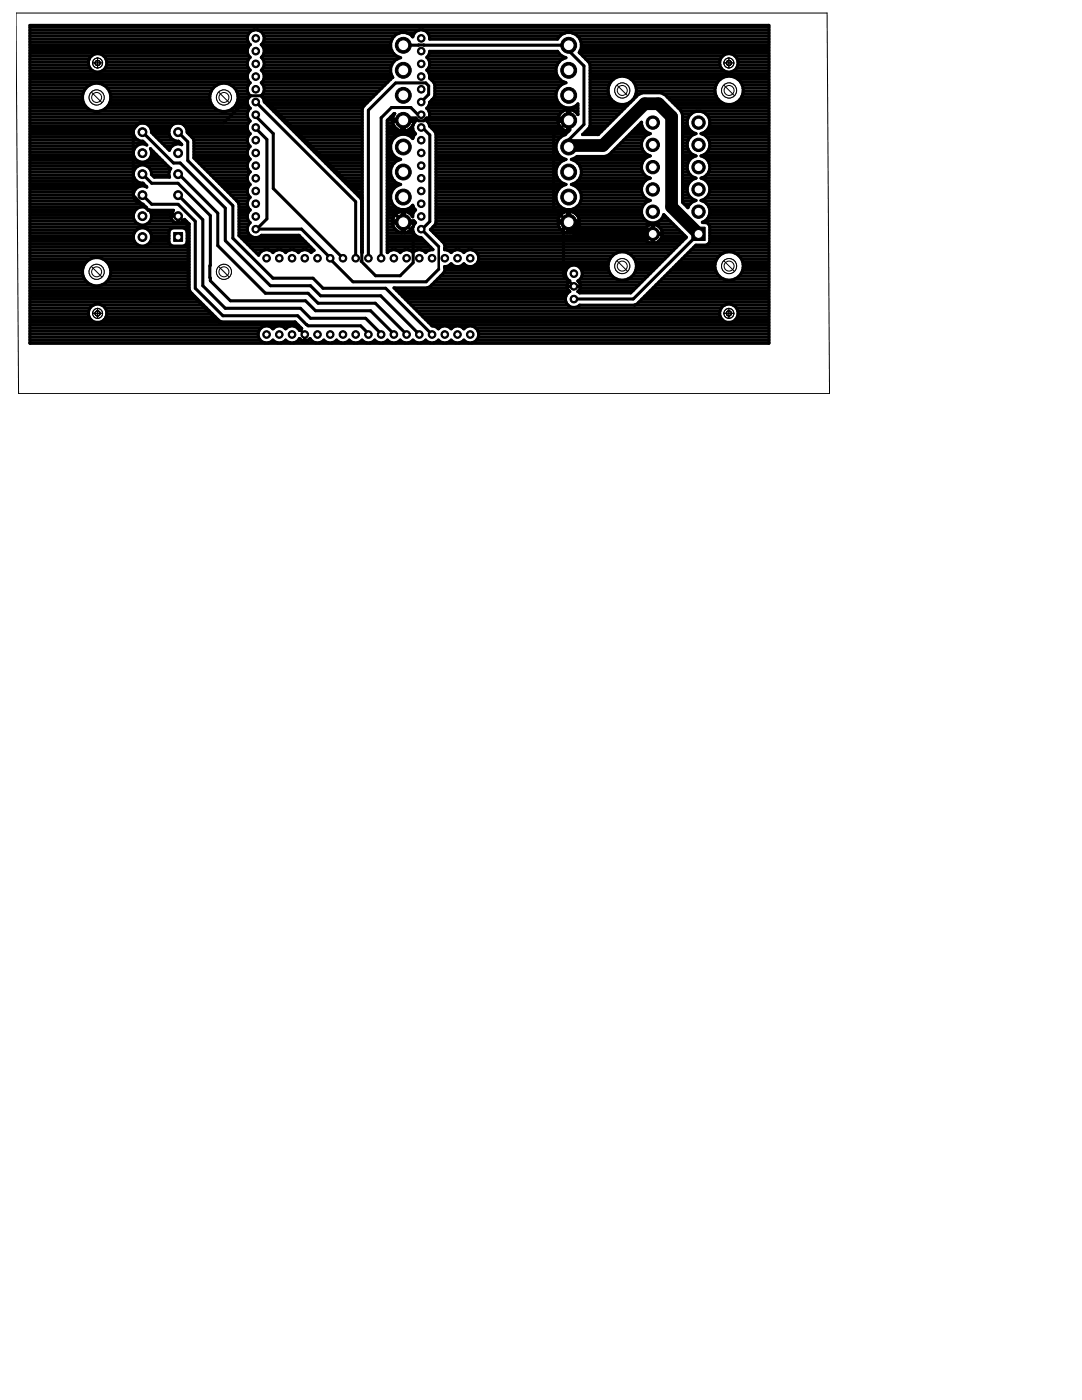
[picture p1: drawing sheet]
<svg xmlns="http://www.w3.org/2000/svg" width="216mm" height="279mm" viewBox="0 0 216 279" stroke-linecap="round" stroke-linejoin="round" font-family="sans-serif">
<g fill="none" stroke="#000" stroke-width=".61">
<path d="M6 5.1h147.4v63.4h-147.4zM6 7.8h43.4M6 5.4h147.4M6 6h44.6M6 6.6h43.7M6 7.2h43.4M6 8.3h43.5M6 8.9h43.9M6 9.5h43.5M6 10.1h43.4M6 10.6h43.4M6 11.2h12.2"/>
<path d="M6 11.8h11.8M6 12.4h11.7M6 13h11.7M6 13.5h11.9M6 14.1h12.5M6 14.7h43.4M6 15.3h43.4M6 15.8h43.5M6 16.4h43.8M6 17h11.9M6 17.6h11.2M6 18.2h10.8"/>
<path d="M6 18.7h10.6M6 19.3h10.5M6 19.9h10.5M20.5 14.1h29.3M20.7 17h22.6M20.7 11.2h29M21 13.5h28.6M21.1 11.8h28.5M21.3 13h28.1M21.3 12.4h28.1M21.4 17.6h21.1M21.8 18.2h20.4"/>
<path d="M22 18.7h20M22.1 19.9h19.8M22.1 19.3h19.8M46.1 17h3.5M46.8 17.6h2.6M47.2 18.2h2.2M47.4 18.7h2.2M47.5 19.9h1.9M47.5 19.3h2.2M49.4 18.1l.2 .7 .3 .3a1.63 1.63 0 0 0 0 2.5M49.4 12.4v.7l.2 .6 .3 .3a1.63 1.63 0 0 0 0 2.5l-.3 .3-.2 .7v.6M49.9 8.9a1.69 1.69 0 0 1-.1-2.4 1.69 1.69 0 0 1 2.5 0 1.69 1.69 0 0 1-.2 2.4"/>
<path d="M49.9 8.9a1.63 1.63 0 0 0 0 2.6l-.3 .3-.2 .6M51.5 6h32.1M52.1 8.9a1.63 1.63 0 0 1 0 2.6l.4 .3 .2 .6M52.1 8.9h25.9M52.2 16.4h25.1M52.3 14.1h25.7M52.4 6.6h27.3M52.4 11.2h26.8M52.4 19.3h22.1M52.5 11.8h26.7M52.5 18.7h22.5M52.5 13.5h25.5"/>
<path d="M52.5 17h24.3M52.6 8.3h25.4M52.6 9.5h25.4M52.6 14.7h25.4M52.6 15.8h25.3M52.7 7.2h26M52.7 10.6h25.8M52.7 19.9h21.2M52.7 18.1l-.2 .7-.4 .3 .4 .3 .2 .9 19.3 19.3 .2 .4M52.7 12.4v.7l-.2 .6-.4 .3a1.63 1.63 0 0 1 0 2.5l.4 .3 .2 .7v.6M52.7 7.8h25.6M52.7 10.1h25.5"/>
<path d="M52.7 12.4h25.8M52.7 13h25.5M52.7 15.3h25.6M52.7 17.6h23.5M52.7 18.2h22.9M78 13.5l.3-.9 .7-.7 .9-.4a2.54 2.54 0 0 1-1.7-3.8 2.54 2.54 0 0 1 4.2-.3 1.7 1.7 0 0 1 1.8-1.4 1.7 1.7 0 0 1 1.5 1.8h25.6a2.54 2.54 0 0 1 3.6-.9 2.54 2.54 0 0 1 .7 3.6l2 2 .2 .4v12.2M78 13.5v1l.4 1-5.9 5.8-.2 .4v28.7h-.1M80.5 9h33v1.1l3 3.1v11.6l-3 3.1v1.4M81.2 6.6h1.5M82.2 7.2h.2M84.5 6h68.9M85.3 14.1h25.7"/>
<path d="M85.4 6.6h27.3M85.4 11.2h26.8M85.5 11.8h26.8M85.5 13.5h25.5M85.6 14.7h25.4M85.7 7.2h26.1M85.7 10.6h25.8M85.7 12.4l-.2-.6-.3-.3 .3-.4 .2-.9h25.6l.8 1 .8 .3-.8 .4-.7 .7-.4 .9M85.7 12.4v.7l-.2 .6-.3 .3 .3 .3 .2 .6v.7l.9 .8 .2 .5v2.2l-.2 .4-.9 .9-.2 .9-.3 .3M85.7 12.4h25.9M85.7 13h25.5M85.7 15.3h25.6"/>
<path d="M86 15.8h25.8M86.6 16.4h26.1M86.7 19.3h24.3M86.8 17h25.1M86.8 17.6h24.6M86.8 18.2h24.3M86.8 18.7h24.2M111 13.5a2.59 2.59 0 0 0 1.9 3 2.54 2.54 0 0 0-1.7 3.7 2.54 2.54 0 0 0 4.1 .5v2.2l-.6-.7M111.1 19.9h-24.8M114.2 6.6h39.2M115.2 7.2h38.2M115.7 7.8h37.7"/>
<path d="M115.7 10.6h37.7M115.8 10.1h37.6M115.9 8.3h37.5M116 8.9h37.4M116 9.5h37.4M116.3 11.2h27.9M116.9 11.8h26.9M117.5 12.4h26.1M117.8 13h25.8M117.8 13.5h26.1M117.8 14.1h26.6M117.8 14.7h35.6"/>
<path d="M117.8 15.3h5.8M117.8 15.8h4.6M117.8 16.4h4M117.8 17h3.7M117.8 17.6h3.6M117.8 18.2h3.5M117.8 18.7h3.6M117.8 19.3h3.8M117.8 19.9h4.2M124.7 15.3h20.2M125.9 15.8h17.8M126.3 19.9h.1"/>
<path d="M126.5 16.4h16.7M126.7 19.3h.2M126.8 17h16.1M126.9 18.7h.8M126.9 17.6h15.8M127 18.2h15.7M132.3 18.7h10.5M133.1 19.3h9.9M133.7 19.9h9.7M146 15.3h7.4M146.4 14.1h7M146.7 11.2h6.7"/>
<path d="M147 13.5h6.4M147.1 11.8h6.3M147.2 13h6.2M147.3 12.4h6.1M147.3 15.8h6.1M147.6 19.9h5.8M147.8 16.4h5.6M148 19.3h5.4M148.1 17h5.3M148.2 18.7h5.2M148.3 17.6h5.1M148.3 18.2h5.1"/>
<path d="M6 24.5h43.6M6 26.8h20.6M6 22.2h12.7M6 20.5h10.6M6 21h11M6 21.6h11.5M6 22.8h43.4M6 23.3h43.4M6 23.9h43.7M6 25.1h21.2M6 25.7h20.8M6 26.2h20.6"/>
<path d="M6 27.4h20.9M6 28h21.6M6 28.6h22.9M6 29.1h21.3M6 29.7h20.8M6 30.3h20.6M6 30.9h20.6M6 31.4h20.8M6 32h21.3M6 32.6h26.9M6 33.2h21.5M6 33.7h20.9"/>
<path d="M6 34.3h20.6M6 34.9h20.6M6 35.5h20.8M6 36h21.2M6 36.6h22.6M6 37.2h21.8M6 37.8h21M6 38.4h20.7M6 38.9h20.6M6 39.5h20.7M19.8 22.2h24.3M21.1 21.6h21.8"/>
<path d="M21.6 21h20.8M21.9 20.5h20.1M26.6 30.9a1.83 1.83 0 0 0 1.8 1.5 1.83 1.83 0 0 0 1.8-1.5M26.9 27.4a1.83 1.83 0 0 1 1-2.8 1.83 1.83 0 0 1 2.3 1.8l3.6 3.6a1.74 1.74 0 0 1 2.5-1.1l-.7-.7a1.83 1.83 0 0 1-1.9-1.8 1.83 1.83 0 0 1 1.8-1.9 1.83 1.83 0 0 1 1.8 1.9l1.2 1.2 .2 .4v3.5l8.8 8.8 .2 .5v6.2M26.9 33.7a1.81 1.81 0 0 1 2.1-.7 1.81 1.81 0 0 1 1.2 1.8l.6 .6h3l-.1-1 .3-.7M26.9 33.7a1.8 1.8 0 0 0-.1 1.9 1.8 1.8 0 0 0 1.7 .9l.8 .8a1.81 1.81 0 0 0-2.7 1.2 1.81 1.81 0 0 0 1.9 2.2l.8 .8a1.82 1.82 0 0 0-2.2 .4 1.82 1.82 0 0 0-.2 2.2M26.9 27.4l.5 .5 .7 .3h.4l.8 .8a1.81 1.81 0 0 0-2 .1 1.81 1.81 0 0 0-.7 1.8M27.9 24.5l-1.3 1.3v13.2l3 3h4.4l1 1h.5l2 2.1v13l6.3 6.3h14.7l2.3 2.3M28.4 34.7l1.9 1.9h5.2l6.5 6.4v10l-.1 .1 .1 2.9 4 4h15l2 2h11l4.6 4.7M28.4 38.9l1.9 1.9h5.2l3.5 3.4v13.3l5.5 5.5h14.9l2.1 2h10.5l1.5 1.6v.1M28.4 26.4l6.2 6.1h1.4l9 9v6.5l9 9h8l2 2h12l7.2 7.2M29 37.2h.2"/>
<path d="M29.4 33.2h4.1M29.5 32h2.9M29.7 25.1h4.5M30 33.7h4M30 31.4h1.8M30.1 25.7h3.8M30.2 34.3h3.5M30.2 30.9v-.7l-.2-.5 4.1 3.9-.1 .1M30.2 26.2h3.5M30.2 30.3h.4M30.2 30.9h1M30.3 34.9h3.4"/>
<path d="M30.6 26.8h3.2M31.2 27.4h2.8M31.7 28h3M32.3 28.6h3.7M32.9 29.1h1.5M33.5 29.7h.4M35.5 38.9l5 5v13.1l4.5 4.5h15l2 2h11l3.1 3.2M35.5 26.4l2 1.9v3.7l9 9v6.5l8 8h8l2 2h12.5l9.2 9.2M35.5 34.7l8 7.8v6.5l9.5 9.5h8.5l2 2h11.4l6.2 6.2M36.8 25.1h12.6M37.2 25.7h12.2M37.3 26.2h12.3"/>
<path d="M37.7 26.8h12.1M38.3 27.4h11.1M38.7 28h10.7M38.7 28.6h10.8M38.7 29.1h11.1M38.7 29.7h10.9M38.7 30.3h10.7M38.7 30.9h10.7M38.7 31.4h10.9M39.2 32h10.5M39.7 32.6h9.7M40.3 33.2h9.1"/>
<path d="M40.9 33.7h8.6M41.5 34.3h8.4M42.1 34.9h7.4M42.6 35.5h6.8M43.2 36h6.2M43.8 36.6h5.9M44.4 37.2h5.2M44.6 24.5l5.4-5.4h2l20.2 20.2v12.7l-.1 .1 2.9 2.9h4.8l2.6-2.6v-6.1l-4.9-5v-12.9l3-3v-1.4l.4-.5h2.1l.5 .6h1.1l.5-.6h27.9l.5 .5-3 3v14.5l3 3v-.2l-1.1 1v9.8l2.1 2M44.9 37.8h4.5M45.2 22.2h4.3M45.5 38.4h3.9M46.1 38.9h3.5"/>
<path d="M46.5 21.6h3.4M46.7 39.5h3.1M47 21h2.5M47.3 20.5h2.1M49.4 25.1v.7l.2 .6 .3 .3a1.63 1.63 0 0 0 0 2.5 1.63 1.63 0 0 0 0 2.6 1.61 1.61 0 0 0 0 2.5 1.64 1.64 0 0 0 0 2.5l-.3 .3-.2 .7M49.4 37.8v.6l.2 .7 .3 .3a1.64 1.64 0 0 0 0 2.5 1.66 1.66 0 0 0-.3 2.2M49.9 21.6a1.63 1.63 0 0 0 0 2.6l-.3 .3-.2 .6M51 22.9v.3l3.5 3.5v10.9l13.9 13.9M51 25.4v.2l2.3 2.2v15.9l-2.1 2M51 20.3l20 20v11.2M52.9 20.5h20.4M53.5 21h19.2"/>
<path d="M54 21.6h18.3M54.6 22.2h17.7M55.2 22.8h17.1M55.8 23.3h16.5M56.3 23.9h16M56.9 24.5h15.4M57.5 25.1h14.8M58.1 25.7h14.2M58.7 26.2h13.6M59.2 26.8h13.1M59.8 27.4h12.5M60.4 28h11.9"/>
<path d="M61 28.6h11.3M61.6 29.1h10.7M62.1 29.7h10.2M62.7 30.3h9.6M63.3 30.9h9M63.9 31.4h8.4M64.4 32h7.9M65 32.6h7.3M65.6 33.2h6.7M66.2 33.7h6.1M66.7 34.3h5.6M67.3 34.9h5"/>
<path d="M67.9 35.5h4.4M68.5 36h3.8M69 36.6h3.3M69.6 37.2h2.7M70.2 37.8h2.1M70.8 38.4h1.5M71.4 38.9h.9M71.9 39.5h.4M77.3 24.5h1.1M77.3 26.8h5.5M77.3 25.1h1.3M77.3 25.7h1.8"/>
<path d="M77.3 26.2h5.3M77.3 27.4h1.5M77.3 28h1M77.3 28.6h.8M77.3 29.1h.7M77.3 29.7h.7M77.3 30.3h.8M77.3 30.9h1.1M77.3 31.4h1.7M77.3 32h2.2M77.3 32.6h1.4M77.3 33.2h.9"/>
<path d="M77.3 33.7h.7M77.3 34.3h.7M77.3 34.9h.7M77.3 35.5h.9M77.3 36h1.4M77.3 36.6h2.2M77.3 37.2h1.7M77.3 37.8h1.1M77.3 38.4h.8M77.3 38.9h.7M77.3 39.5h.7M77.4 23.9h2.8"/>
<path d="M77.9 23.3h.5M78.5 22.8h.2M79 37.2a2.56 2.56 0 0 0-1 2.6 2.56 2.56 0 0 0 2 2M80 26.8a2.55 2.55 0 0 0-2.1 2.5 2.55 2.55 0 0 0 2 2.5 2.55 2.55 0 0 0-2 2.5 2.55 2.55 0 0 0 2 2.5l-.9 .4M80.2 24.5h.5M80.2 25.1h.5M80.2 25.7h.5M80.7 23.9h2M81.9 25.7h.5M82.1 27.4h.4M82.3 25.1h.1M82.4 25.1v.7l.2 .6 .3 .3-.3 .3-.2 .7-.5-.5-.9-.4"/>
<path d="M82.6 24.5h.1M82.6 24.5l.3-.3-.4-.4h-1.8v2.3a2.12 2.12 0 0 0 1.9-1.8h-4.3a2.18 2.18 0 0 0 1.9 1.8v-2.3h-1.9l.5-1.1h-.2l-1.3 1.3v26.4a2.07 2.07 0 0 1 2.2-.3l.4 .3a1.63 1.63 0 0 1 2.5 0 1.63 1.63 0 0 1 2.5 0l.4-.3 1.1-.3-2.4-2.4a1.67 1.67 0 0 1-1.4-2.6M82.6 24.5l-.2 .6M84.1 20.3l1.4-1.5v-1.7l-.5-.5h-6l-5.5 5.4v29.5M84.1 22.9h-.7l-1.4-1.4h-3.9l-2 2v28M84.1 25.4h.1l1.6 1.5v17.3l-1.6 1.5h-.1l3.4 3.5M85.2 21.6a1.63 1.63 0 0 1 0 2.6l.3 .3 .2 .6M85.2 21.6h30.1M85.4 23.9h27.8M85.5 24.5h25.9M85.6 22.2h26.7M85.6 21h26.4"/>
<path d="M85.7 23.3h25.7M85.7 25.1l1.1 1.2 .2 .4v17.7l-.2 .5-.9 .9 2.7 2.7 .2 .5-.1 .8 1 .3 .3 .3a1.63 1.63 0 0 1 2.6 0 1.69 1.69 0 0 1 2.4-.1 1.69 1.69 0 0 1 0 2.4 1.69 1.69 0 0 1-2.4-.1 1.64 1.64 0 0 1-2.6 0l-.3 .3-1 .3 .1 .8M85.7 20.5h25.7M85.7 22.8h26M85.7 25.1h25.9M86.2 25.7h25.9M86.8 26.2h26.6M87 26.8h25.8M87 27.4h24.9M87 28h24.3M87 28.6h24.1M87 29.1h24"/>
<path d="M87 29.7h24M87 30.3h24.1M87 30.9h24.5M87 31.4h25M87 32h25.5M87 32.6h24.7M87 33.2h24.2M87 33.7h24M87 34.3h24M87 34.9h24M87 35.5h24.2M87 36h24.7"/>
<path d="M87 36.6h25.5M87 37.2h25M87 37.8h24.5M87 38.4h24.1M87 38.9h24M87 39.5h24M112.1 37.2a2.55 2.55 0 0 0-1.1 2.6 2.55 2.55 0 0 0 2 2M112.3 22.2l.9-.3v4.2a2.12 2.12 0 0 1-1.9-1.8h2.4v1.7l-.9 .9a2.52 2.52 0 0 0-1.9 2.5 2.52 2.52 0 0 0 2 2.4 2.55 2.55 0 0 0-2 2.5 2.55 2.55 0 0 0 2 2.5l-.8 .4M112.3 22.2l-.6 .6M113.2 24.5h.5M113.2 22.2h.5M113.2 22.8h.5"/>
<path d="M113.2 23.3h.5M113.2 25.1h.5M113.2 25.7h.5M114.4 36.6h13.9M114.5 32h13.9M114.7 22.2h.6M114.7 22.2l-1-.3v1.9h-2.4l.4-1M114.9 31.4h14.1M114.9 37.2h13.2M115 21h.3M115.3 22.8h.1M115.3 32.6h12.8"/>
<path d="M115.3 36h13.5M115.5 37.8h12.5M115.7 33.2h12.3M115.7 35.5h13.9M115.8 38.4h12.3M116 33.7h12M116 34.9h12.7M116 34.3h12.2M116 38.9h12.3M116 39.5h12.8M116.9 26.2h3.1M117.5 25.7h3.1"/>
<path d="M117.8 24.5h3.9M117.8 25.1l-.2 .4-1.4 1.4 3.2-.1M117.8 22.2h6.2M117.8 20.5h4.9M117.8 21h7.4M117.8 21.6h6.8M117.8 22.8h5.7M117.8 23.3h5.1M117.8 23.9h4.5M117.8 25.1h3.4M119.4 26.9l8-8 .8-.4h3.6l.8 .4 3.3 3.2 .3 .8v17.5l1.1 1.1 .2-.5 .6-.7 .8-.3a2.27 2.27 0 0 1-1.8-2.2 2.27 2.27 0 0 1 1.8-2.2 2.28 2.28 0 0 1-1.8-1.8 2.28 2.28 0 0 1 1-2.4M121.6 30.9h7.5"/>
<path d="M122.1 30.3h6.4M122.7 29.7h5.5M123.3 29.1h4.7M123.9 28.6h4.1M124.4 28h3.8M125 27.4h3.6M125.6 20.5h.2M125.6 26.8h3.8M126.2 26.2h2.7M126.7 25.7h1.6M127.3 25.1h.8M127.9 24.5h.1"/>
<path d="M129 31.4l.8-.3a2.27 2.27 0 0 1-1.8-2.2 2.27 2.27 0 0 1 1.8-2.2 2.16 2.16 0 0 1-1.8-2.3l-6.5 6.5-.8 .3h-5.6l-1.1 .6a2.55 2.55 0 0 1 2 2.5 2.55 2.55 0 0 1-2 2.5 2.56 2.56 0 0 1 2 2.5 2.56 2.56 0 0 1-2 2.5M129 31.4a2.28 2.28 0 0 0-1 2.4 2.28 2.28 0 0 0 1.8 1.8 2.27 2.27 0 0 0-1.8 2.2 2.27 2.27 0 0 0 1.8 2.2l-.8 .3-.6 .7-.4 .8M134.2 20.5h9.9M134.8 21h18.6M135.4 21.6h18M135.9 22.2h17.5M136.1 22.8h1.8M136.2 24.5h.9M136.2 26.8h2.3M136.2 23.3h1.2M136.2 23.9h1M136.2 25.1h1"/>
<path d="M136.2 25.7h1.3M136.2 26.2h1.8M136.2 27.4h1.5M136.2 28h1.1M136.2 28.6h.9M136.2 29.1h.9M136.2 29.7h1.1M136.2 30.3h1.4M136.2 30.9h2.1M136.2 31.4h1.9M136.2 32h1.3M136.2 32.6h1.1"/>
<path d="M136.2 33.2h.9M136.2 33.7h.9M136.2 34.3h1.2M136.2 34.9h1.6M136.2 35.5h2.5M136.2 36h1.7M136.2 36.6h1.2M136.2 37.2h1M136.2 37.8h.9M136.2 38.4h1M136.2 38.9h1.2M136.2 39.5h1.7"/>
<path d="M138.9 22.2a2.28 2.28 0 0 0-1.8 2.2 2.28 2.28 0 0 0 1.8 2.3 2.27 2.27 0 0 0-1.8 2.2 2.27 2.27 0 0 0 1.8 2.2l-.8 .3M139.8 22.2a2.28 2.28 0 0 1 1.9 2.2 2.28 2.28 0 0 1-1.8 2.3 2.27 2.27 0 0 1 1.8 2.2 2.27 2.27 0 0 1-1.8 2.2l.8 .3M140.1 35.5h13.3M140.2 26.8h13.2M140.5 30.9h12.9M140.7 31.4a2.28 2.28 0 0 1 .9 2.4 2.28 2.28 0 0 1-1.7 1.8 2.27 2.27 0 0 1 1.8 2.2 2.27 2.27 0 0 1-1.8 2.2l.8 .3 .6 .7 .3 .8M140.7 31.4h12.7M140.8 26.2h12.6M140.8 36h12.6M140.8 39.5h12.6M140.9 22.8h12.5M141 34.9h12.4"/>
<path d="M141.1 27.4h12.3M141.2 30.3h12.2M141.2 32h12.2M141.3 25.7h12.1M141.3 36.6h12.1M141.3 38.9h12.1M141.4 23.3h12M141.4 34.3h12M141.4 28h12M141.5 29.7h11.9M141.5 32.6h11.9M141.5 25.1h11.9"/>
<path d="M141.6 37.2h11.8M141.6 38.4h11.8M141.6 23.9h11.8M141.6 24.5h11.8M141.6 28.6h11.8M141.6 29.1h11.8M141.6 33.2h11.8M141.6 33.7h11.8M141.6 37.8h11.8M146.9 20.5h6.5M6 41.8h21.2M6 40.7h21.9"/>
<path d="M6 40.1h21.1M6 41.3h23M6 42.4h20.8M6 43h20.6M6 43.6h20.6M6 44.1h20.9M6 44.7h21.6M6 45.3h31.7M6 45.9h21.3M6 46.4h20.8M6 47h20.6M6 47.6h20.6"/>
<path d="M6 48.2h20.8M6 48.8h21.3M6 49.3h31.7M6 49.9h31.7M6 50.5h31.7M6 51.1h31.7M6 51.6h12.1M6 52.2h11.3M6 52.8h10.8M6 53.4h10.6M6 54h10.5M6 54.5h10.5"/>
<path d="M6 55.1h10.6M6 55.7h10.9M6 56.3h11.3M6 56.8h12.2M6 57.4h31.7M6 58h31.8M6 58.6h32.3M6 59.2h32.9M6 59.7h33.5M20.4 56.8h17.3M20.4 51.6h17.3M21.2 56.3h16.5"/>
<path d="M21.3 52.2h16.4M21.7 55.7h16M21.7 52.8h16M21.9 55.1h15.8M22 53.4h15.7M22.1 54h15.6M22.1 54.5h15.6M26.9 44.1a1.83 1.83 0 0 0 3.1 0M29.3 44.7h8.4M29.5 48.8h4.4M29.5 45.9h4.4M30 44.1h4.5"/>
<path d="M30 48.2h3.7M30 46.4h3.7M30.1 42.4h4.2M30.2 43.6h4M30.2 43h3.9M30.2 47h3.5M30.2 47.6h3.5M33.9 45.9l.6-.4h2.1l.3 .1 .4 .6v2.2l-.1 .3-.6 .4h-2.1l-.4-.1-.4-.6v-2.2zM34.1 43a1.46 1.46 0 0 0 1 1.5 1.46 1.46 0 0 0 1.7-.7l.9 .9v13.1l.2 .4 5.9 5.9 .4 .1h14.7l1.3 1.4-.4 .4a1.64 1.64 0 0 0-2.8-.4 1.63 1.63 0 0 0-2.5 0 1.69 1.69 0 0 0-2.5-.1 1.69 1.69 0 0 0 0 2.5 1.69 1.69 0 0 0 2.5-.1 1.63 1.63 0 0 0 2.5 0 1.64 1.64 0 0 0 2.8-.4 1.32 1.32 0 0 0 2.1 0 1.64 1.64 0 0 0 2.7 .4 1.63 1.63 0 0 0 2.6 0 1.63 1.63 0 0 0 2.5 0 1.63 1.63 0 0 0 2.5 0 1.63 1.63 0 0 0 2.6 0 1.63 1.63 0 0 0 2.5 0 1.63 1.63 0 0 0 2.6 0 1.63 1.63 0 0 0 2.5 0 1.63 1.63 0 0 0 2.5 0 1.63 1.63 0 0 0 2.6 0 1.63 1.63 0 0 0 2.5 0 1.63 1.63 0 0 0 2.6 0 1.69 1.69 0 0 0 2.4 .1 1.69 1.69 0 0 0 0-2.5 1.69 1.69 0 0 0-2.4 .1 1.64 1.64 0 0 0-2.6 0 1.64 1.64 0 0 0-2.5 0l-.3-.3-1-.2-7.6-7.7h6.7l.8-.5 2.5-2.5 .2-.4M34.1 43l.1-.5 .4-.5-4.9-.1a1.73 1.73 0 0 1 .3 2.2M34.1 43.1h1.4v1.5M35.5 43.6h.1"/>
<path d="M35.5 44.1l.1 .1M36.6 44.1h.6M37.1 48.8h.6M37.2 45.9h.5M37.3 46.4h.4M37.3 47h.4M37.3 47.6h.4M37.3 48.2h.4M47.2 40.1h2.2M47.6 40.7h1.8M47.7 41.8h2.1M47.7 41.3h1.8"/>
<path d="M47.7 42.4h1.8M47.7 43h1.7M47.7 43.6h1.7M47.7 44.1h1.9M47.7 44.7h2M47.7 45.3h1.7M47.7 45.9h1.7M47.7 46.4h1.8M47.7 47h2.3M48.3 47.6h12M48.8 48.2h12.1M49.4 48.8h12.1"/>
<path d="M49.6 44.8a1.7 1.7 0 0 0 .3 2.2 1.7 1.7 0 0 0 2.3-.1h7.4l3.1 3.1-.6 .4a1.63 1.63 0 0 0-2.6 0 1.63 1.63 0 0 0-2.5 0 1.63 1.63 0 0 0-2.5 0 1.66 1.66 0 0 0-2.9 .5l-3.9-3.9M49.6 44.1l.3 .3-.3 .4M50 49.3h12M50.6 49.9h2.1M51 45.7h9.2l10.2 10.5h14.6l2.5-2.5M51.1 50.5h.7M52.1 47h7.6M53.7 49.9h1.5M56.2 49.9h1.6M58.8 49.9h1.5M61.3 49.9h1.3M72.2 41.8h.1"/>
<path d="M72.2 40.7h.1M72.2 40.1h.1M72.2 41.3h.1M72.2 42.4h.1M72.2 43h.1M72.2 43.6h.1M72.2 44.1h.1M72.2 44.7h.1M72.2 45.3h.1M72.2 45.9h.1M72.2 46.4h.1M72.2 47h.1"/>
<path d="M72.2 47.6h.1M72.2 48.2h.1M72.2 48.8h.1M72.2 49.3h.1M72.2 49.9h.1M77.3 41.8h5.5M77.3 40.7h1M77.3 40.1h.8M77.3 41.3h1.5M77.3 42.4h2.2M77.3 43h1.5M77.3 43.6h1.1"/>
<path d="M77.3 44.1h2.9M77.3 44.7h1M77.3 45.3h1.2M77.3 45.9h1.7M77.3 46.4h2.9M77.3 47h5.7M77.3 47.6h6.9M77.3 48.2h7.5M77.3 48.8h8.1M77.3 49.3h8.6M77.3 49.9h.8M78.3 44.7v-.1h4.3v.1"/>
<path d="M78.3 44.7a2.19 2.19 0 0 0 1.9 1.8M79.1 49.9h1.5M79.2 58h34.3M79.7 58.6h33.5M80.2 42.4h.5M80.2 43h.5M80.2 43.6h.5M80.2 44.7h.5M80.2 45.3h.5M80.2 45.9h.5M80.2 46.4h.5M80.3 59.2h32.6"/>
<path d="M80.7 44.1h1.9M80.8 46.4h1.7M80.9 59.7h31.9M81.5 42.4h1M81.6 49.9h1.6M82 45.9h.4M82.1 41.3h.4M82.2 43h.2M82.4 41h.1M82.4 41l.2 .6 .3 .3-.3 .3-.2 .6v.5a2.21 2.21 0 0 0-1.7-1.1v4.3M82.4 41l-.5 .4-.9 .4M82.4 45.3h.1"/>
<path d="M82.4 45.3a2.25 2.25 0 0 1-1.7 1.2M82.6 44.7l-.2 .6M82.6 44.7h.1M82.6 44.8l.3-.4-.3-.3h-4.3a2.17 2.17 0 0 1 1.9-1.9v4.3M84.2 49.9h1.5M85.3 57.4h27.9M85.9 45.9h26.1M86.1 56.8h27.1M86.4 45.3h25.1M86.5 46.4h26.7M86.7 56.3h26.8M86.9 44.7h24.5"/>
<path d="M87 41.8h41M87 40.7h24.3M87 40.1h24.1M87 41.3h24.9M87 42.4h25.5M87 43h24.8M87 43.6h24.5M87 44.1h26.2M87.1 47h41.3M87.3 55.7h25.9M87.7 47.6h40.9M87.9 55.1h25"/>
<path d="M88.2 48.2h40.9M88.5 54.5h24.3M88.7 48.8h46.9M88.7 53.4h24.6M88.8 49.3h46.2M88.8 54h24.2M89.3 49.9h1.5M89.8 52.8h.4M91.8 49.9h1.5M92.4 52.8h.3M94.3 49.9h40.1M94.9 52.8h26.4"/>
<path d="M95.2 50.5h27.8M95.4 52.2h26.1M95.5 51.1h26.7M95.5 51.6h26.2M111.4 44.7l-.1-.1h4.3v.1M111.4 44.7l.1 .6M111.5 45.3a2.16 2.16 0 0 0 1.7 1.2M113.2 57.1h2.6M113.2 56.8v.6l.3 .6M113.2 46.5v-4.3a2.17 2.17 0 0 0-1.9 1.9h4.3a2.12 2.12 0 0 0-1.9-1.9v4.3M113.2 42.4h.5M113.2 43h.5"/>
<path d="M113.2 43.6h.5M113.2 44.7h.5M113.2 45.3h.5M113.2 45.9h.5M113.2 46.4h.5M113.7 44.1h15.3M113.8 46.4h14.6M114.5 42.4h13.5M115 45.9h13.5M115.1 41.3h13.1M115.2 43h12.9M115.4 45.3h13.6"/>
<path d="M115.5 56.3l-.2-.2a1.69 1.69 0 0 0 .5-2.6 1.69 1.69 0 0 0-2.6 0 1.69 1.69 0 0 0 .5 2.6l-.5 .7M115.5 56.3l.3 .5M115.5 43.6h12.9M115.5 56.3h12.6M115.5 58h10.8M115.6 44.7a2.19 2.19 0 0 1-1.9 1.8M115.6 44.7h18.7M115.6 40.7h13.1M115.7 53.4h5.6M115.8 55.7h7.2M115.8 56.8v.6l-.3 .6M115.8 56.8h11.7"/>
<path d="M115.8 57.4h11.1M115.9 40.1h13.6M116.1 54h5.4M116.1 55.1h6.1M116.2 54.5h5.5M125.3 50.5h8.5M125.3 55.7h3.3M126.1 51.1h7.1M126.1 55.1h3.1M126.6 51.6h6.1M126.6 54.5h3.2M126.8 52.2h5.3"/>
<path d="M126.8 54h3.6M127 52.8h4.5M127 53.4h3.9M128 41.8a2.27 2.27 0 0 0 1.7 2.7 2.27 2.27 0 0 0 2.7-1.7l4.6 4.5-11.1 11.2h-10.2l-.4-.3 .2-.2M128 59.7h25.4M128.4 47v-.2h3.7v.2M128.6 45.8l-.2 .7h3.7a1.89 1.89 0 0 0-1.7-1.7v3.8a1.91 1.91 0 0 0 1.7-1.6M128.6 45.8a1.97 1.97 0 0 1 1.5-1v3.8a1.85 1.85 0 0 1-1.7-1.6M128.6 59.2h24.8M129.2 58.6h24.2M129.8 58h23.6M130.1 45.3h.3"/>
<path d="M130.1 45.9h.3M130.1 46.4h.3M130.1 47h.3M130.1 47.6h.3M130.1 48.2h.3M130.3 57.4h23.1M130.9 56.8h22.5M131.4 48.2h4.7M131.5 44.1h2.3M131.5 56.3h21.9M131.6 45.3h3.3M131.9 47.6h4.8"/>
<path d="M132 45.9h3.5M132.1 55.7h12.3M132.1 43.6h1.1M132.1 47h4.6M132.1 46.4h4M132.4 43h.2M132.7 55.1h10.8M133.2 54.5h9.9M133.8 54h9M134.4 53.4h8.3M135 52.8h7.7M135.6 52.2h7.2"/>
<path d="M136.1 51.6h7M136.2 40.1h2.5M136.5 40.7h1.3M136.7 51.1h6.8M137.1 41.3h.3M137.3 50.5h7.1M137.9 49.9h15.5M138.4 49.3h15M139.4 46.7l-13 13h-11.9M140.1 40.1h13.3M140.6 44.1h12.8M141 40.7h12.4"/>
<path d="M141.2 43.6h12.2M141.2 48.8l-.3 .1h-2l-11.8 11.8-.5 .2h-10.9a1.68 1.68 0 0 1-2.6-.2 1.68 1.68 0 0 1 .6-2.5l-.2-.2M141.2 48.8h12.2M141.4 44.7h12M141.4 41.3h12M141.5 43h11.9M141.6 41.8h11.8M141.6 41.8a2.2 2.2 0 0 1-1.5 2.5 1.38 1.38 0 0 1 1.5 .8v3.1M141.6 48.2l-.4 .6M141.6 42.4h11.8M141.6 45.3h11.8M141.6 45.9h11.8"/>
<path d="M141.6 46.4h11.8M141.6 47h11.8M141.6 47.6h11.8M141.6 48.2h11.8M146.6 50.5h6.8M146.6 55.7h6.8M147.4 51.1h6M147.4 55.1h6M147.9 51.6h5.5M147.9 54.5h5.5M148.2 52.2h5.2M148.2 54h5.2"/>
<path d="M148.3 52.8h5.1M148.3 53.4h5.1M6 64.3h53M6 60.3h34M6 60.9h12.7M6 61.5h11.9M6 62h11.7M6 62.6h11.7M6 63.2h11.8M6 63.8h12.1M6 64.9h53.6M6 65.5h46.1"/>
<path d="M6 66.1h45.6M6 66.7h45.5M6 67.2h45.6M6 67.8h45.9M6 68.4h46.8M19.1 64.3a1.86 1.86 0 0 1-1.2-2.8 1.86 1.86 0 0 1 3.1 0 1.86 1.86 0 0 1-1.2 2.8M20.3 60.9h20.3M20.8 63.8h22.7M21 61.5h20.2M21.2 63.2h21.7M21.3 62h20.5M21.3 62.6h21"/>
<path d="M53.6 68.4h1.7M54.3 65.5h.3M56.2 68.4h1.6M56.9 65.5h.2M58.7 68.4h4.2M59.4 65.5h.7M59.6 67.8h.4M60.8 66.7v1.4M60.8 66.7v.1M60.8 67.2v.1M60.8 67.8h.1M61.6 67.8h.4"/>
<path d="M63.8 68.4h1.7M66.3 68.4h1.7M68.9 68.4h1.6M71.4 68.4h1.7M73.9 68.4h1.7M76.5 68.4h1.7M79 68.4h1.7M81.5 60.3h31.4M81.5 68.4h1.7M82 60.9h31.3M82.6 61.5h61.3M83.2 66.2v.1"/>
<path d="M83.2 66.3l.5 .4M83.2 62h60.5M83.8 62.6h59.8M84.1 68.4h1.7M84.3 63.2h59.4M84.9 63.8h59.2M85.5 64.3h67.9M86.1 64.9h67.3M86.2 66.7h.1M86.6 68.4h1.7M87.3 65.5h.3M89.2 68.4h1.7"/>
<path d="M89.9 65.5h.2M91.7 68.4h1.7M92.4 65.5h.3M94.2 68.4h59.2M95 65.5h58.4M95.1 67.8h58.3M95.4 66.1h58M95.4 67.2h58M95.5 66.7h57.9M126.6 60.9h18M127.5 60.3h25.9M145.1 64.3a1.86 1.86 0 0 1-1.2-2.8 1.86 1.86 0 0 1 3.1 0 1.86 1.86 0 0 1-1.2 2.8"/>
<path d="M146.2 60.9h7.2M146.8 63.8h6.6M147 61.5h6.4M147.1 63.2h6.3M147.2 62h6.2M147.3 62.6h6.1"/>
<circle cx="19.3" cy="19.4" r="2.84"/>
<circle cx="19.5" cy="12.6" r="1.86"/>
<circle cx="44.7" cy="19.4" r="2.84"/>
<circle cx="124.1" cy="18" r="2.84"/>
<circle cx="145.4" cy="12.5" r="1.86"/>
<circle cx="145.5" cy="18" r="2.83"/>
<circle cx="19.3" cy="54.2" r="2.84"/>
<circle cx="28.4" cy="47.3" r="1.84"/>
<circle cx="124.2" cy="53.1" r="2.85"/>
<circle cx="145.5" cy="53.1" r="2.83"/>
</g>
<path d="M113.5 29h6.8l8.3-8.3h2.8l2.6 2.6v18l5.4 5.4M113.5 44.3l2.3 2.4h14.5" fill="none" stroke="#000" stroke-width="2.5"/>
<path d="M87.5 49.2v4.5" fill="none" stroke="#000" stroke-width=".51"/>
<path d="M34.6 46.4h1.8v1.8h-1.8z" fill="#000" stroke="#000" stroke-width=".2"/>
<circle cx="35.5" cy="47.3" r=".59" fill="#fff" stroke="#000" stroke-width=".2"/>
<circle cx="35.5" cy="43.1" r=".89" fill="#000" stroke="#000" stroke-width=".2"/>
<circle cx="35.5" cy="43.1" r=".59" fill="#fff" stroke="#000" stroke-width=".2"/>
<circle cx="35.5" cy="38.9" r=".89" fill="#000" stroke="#000" stroke-width=".2"/>
<circle cx="35.5" cy="38.9" r=".59" fill="#fff" stroke="#000" stroke-width=".2"/>
<circle cx="35.5" cy="34.8" r=".89" fill="#000" stroke="#000" stroke-width=".2"/>
<circle cx="35.5" cy="34.8" r=".59" fill="#fff" stroke="#000" stroke-width=".2"/>
<circle cx="35.5" cy="30.6" r=".89" fill="#000" stroke="#000" stroke-width=".2"/>
<circle cx="35.5" cy="30.6" r=".59" fill="#fff" stroke="#000" stroke-width=".2"/>
<circle cx="35.5" cy="26.4" r=".89" fill="#000" stroke="#000" stroke-width=".2"/>
<circle cx="35.5" cy="26.4" r=".59" fill="#fff" stroke="#000" stroke-width=".2"/>
<circle cx="28.4" cy="26.4" r=".89" fill="#000" stroke="#000" stroke-width=".2"/>
<circle cx="28.4" cy="26.4" r=".59" fill="#fff" stroke="#000" stroke-width=".2"/>
<circle cx="28.4" cy="30.6" r=".89" fill="#000" stroke="#000" stroke-width=".2"/>
<circle cx="28.4" cy="30.6" r=".59" fill="#fff" stroke="#000" stroke-width=".2"/>
<circle cx="28.4" cy="34.8" r=".89" fill="#000" stroke="#000" stroke-width=".2"/>
<circle cx="28.4" cy="34.8" r=".59" fill="#fff" stroke="#000" stroke-width=".2"/>
<circle cx="28.4" cy="38.9" r=".89" fill="#000" stroke="#000" stroke-width=".2"/>
<circle cx="28.4" cy="38.9" r=".59" fill="#fff" stroke="#000" stroke-width=".2"/>
<circle cx="28.4" cy="43.1" r=".89" fill="#000" stroke="#000" stroke-width=".2"/>
<circle cx="28.4" cy="43.1" r=".59" fill="#fff" stroke="#000" stroke-width=".2"/>
<circle cx="28.4" cy="47.3" r=".89" fill="#000" stroke="#000" stroke-width=".2"/>
<circle cx="28.4" cy="47.3" r=".59" fill="#fff" stroke="#000" stroke-width=".2"/>
<circle cx="139.4" cy="33.4" r="1.33" fill="#000" stroke="#000" stroke-width=".2"/>
<circle cx="139.4" cy="33.4" r=".89" fill="#fff" stroke="#000" stroke-width=".2"/>
<circle cx="139.4" cy="24.5" r="1.33" fill="#000" stroke="#000" stroke-width=".2"/>
<circle cx="139.4" cy="24.5" r=".89" fill="#fff" stroke="#000" stroke-width=".2"/>
<path d="M138 45.3h2.7v2.7h-2.7z" fill="#000" stroke="#000" stroke-width=".2"/>
<circle cx="139.4" cy="46.7" r=".89" fill="#fff" stroke="#000" stroke-width=".2"/>
<circle cx="139.4" cy="42.2" r="1.33" fill="#000" stroke="#000" stroke-width=".2"/>
<circle cx="139.4" cy="42.2" r=".89" fill="#fff" stroke="#000" stroke-width=".2"/>
<circle cx="139.4" cy="37.8" r="1.33" fill="#000" stroke="#000" stroke-width=".2"/>
<circle cx="139.4" cy="37.8" r=".89" fill="#fff" stroke="#000" stroke-width=".2"/>
<circle cx="139.4" cy="28.9" r="1.33" fill="#000" stroke="#000" stroke-width=".2"/>
<circle cx="139.4" cy="28.9" r=".89" fill="#fff" stroke="#000" stroke-width=".2"/>
<circle cx="130.3" cy="24.5" r="1.33" fill="#000" stroke="#000" stroke-width=".2"/>
<circle cx="130.3" cy="24.5" r=".89" fill="#fff" stroke="#000" stroke-width=".2"/>
<circle cx="130.3" cy="28.9" r="1.33" fill="#000" stroke="#000" stroke-width=".2"/>
<circle cx="130.3" cy="28.9" r=".89" fill="#fff" stroke="#000" stroke-width=".2"/>
<circle cx="130.3" cy="33.4" r="1.33" fill="#000" stroke="#000" stroke-width=".2"/>
<circle cx="130.3" cy="33.4" r=".89" fill="#fff" stroke="#000" stroke-width=".2"/>
<circle cx="130.3" cy="37.8" r="1.33" fill="#000" stroke="#000" stroke-width=".2"/>
<circle cx="130.3" cy="37.8" r=".89" fill="#fff" stroke="#000" stroke-width=".2"/>
<circle cx="130.3" cy="42.2" r="1.33" fill="#000" stroke="#000" stroke-width=".2"/>
<circle cx="130.3" cy="42.2" r=".89" fill="#fff" stroke="#000" stroke-width=".2"/>
<circle cx="130.3" cy="46.7" r="1.33" fill="#000" stroke="#000" stroke-width=".2"/>
<circle cx="130.3" cy="46.7" r=".89" fill="#fff" stroke="#000" stroke-width=".2"/>
<circle cx="84.1" cy="28" r=".76" fill="#000" stroke="#000" stroke-width=".2"/>
<circle cx="84.1" cy="28" r=".51" fill="#fff" stroke="#000" stroke-width=".2"/>
<circle cx="84.1" cy="30.5" r=".76" fill="#000" stroke="#000" stroke-width=".2"/>
<circle cx="84.1" cy="30.5" r=".51" fill="#fff" stroke="#000" stroke-width=".2"/>
<circle cx="84.1" cy="33.1" r=".76" fill="#000" stroke="#000" stroke-width=".2"/>
<circle cx="84.1" cy="33.1" r=".51" fill="#fff" stroke="#000" stroke-width=".2"/>
<circle cx="84.1" cy="35.6" r=".76" fill="#000" stroke="#000" stroke-width=".2"/>
<circle cx="84.1" cy="35.6" r=".51" fill="#fff" stroke="#000" stroke-width=".2"/>
<circle cx="84.1" cy="38.1" r=".76" fill="#000" stroke="#000" stroke-width=".2"/>
<circle cx="84.1" cy="38.1" r=".51" fill="#fff" stroke="#000" stroke-width=".2"/>
<circle cx="84.1" cy="40.7" r=".76" fill="#000" stroke="#000" stroke-width=".2"/>
<circle cx="84.1" cy="40.7" r=".51" fill="#fff" stroke="#000" stroke-width=".2"/>
<circle cx="84.1" cy="43.2" r=".76" fill="#000" stroke="#000" stroke-width=".2"/>
<circle cx="84.1" cy="43.2" r=".51" fill="#fff" stroke="#000" stroke-width=".2"/>
<circle cx="84.1" cy="45.7" r=".76" fill="#000" stroke="#000" stroke-width=".2"/>
<circle cx="84.1" cy="45.7" r=".51" fill="#fff" stroke="#000" stroke-width=".2"/>
<circle cx="113.5" cy="29.3" r="1.59" fill="#000" stroke="#000" stroke-width=".2"/>
<circle cx="113.5" cy="29.3" r="1.08" fill="#fff" stroke="#000" stroke-width=".2"/>
<circle cx="113.5" cy="34.3" r="1.59" fill="#000" stroke="#000" stroke-width=".2"/>
<circle cx="113.5" cy="34.3" r="1.08" fill="#fff" stroke="#000" stroke-width=".2"/>
<circle cx="113.5" cy="39.3" r="1.59" fill="#000" stroke="#000" stroke-width=".2"/>
<circle cx="113.5" cy="39.3" r="1.08" fill="#fff" stroke="#000" stroke-width=".2"/>
<circle cx="113.5" cy="44.3" r="1.59" fill="#000" stroke="#000" stroke-width=".2"/>
<circle cx="113.5" cy="44.3" r="1.08" fill="#fff" stroke="#000" stroke-width=".2"/>
<circle cx="84.1" cy="7.7" r=".76" fill="#000" stroke="#000" stroke-width=".2"/>
<circle cx="84.1" cy="7.7" r=".51" fill="#fff" stroke="#000" stroke-width=".2"/>
<circle cx="84.1" cy="10.2" r=".76" fill="#000" stroke="#000" stroke-width=".2"/>
<circle cx="84.1" cy="10.2" r=".51" fill="#fff" stroke="#000" stroke-width=".2"/>
<circle cx="84.1" cy="12.7" r=".76" fill="#000" stroke="#000" stroke-width=".2"/>
<circle cx="84.1" cy="12.7" r=".51" fill="#fff" stroke="#000" stroke-width=".2"/>
<circle cx="84.1" cy="15.3" r=".76" fill="#000" stroke="#000" stroke-width=".2"/>
<circle cx="84.1" cy="15.3" r=".51" fill="#fff" stroke="#000" stroke-width=".2"/>
<circle cx="84.1" cy="17.8" r=".76" fill="#000" stroke="#000" stroke-width=".2"/>
<circle cx="84.1" cy="17.8" r=".51" fill="#fff" stroke="#000" stroke-width=".2"/>
<circle cx="84.1" cy="20.4" r=".76" fill="#000" stroke="#000" stroke-width=".2"/>
<circle cx="84.1" cy="20.4" r=".51" fill="#fff" stroke="#000" stroke-width=".2"/>
<circle cx="84.1" cy="22.9" r=".76" fill="#000" stroke="#000" stroke-width=".2"/>
<circle cx="84.1" cy="22.9" r=".51" fill="#fff" stroke="#000" stroke-width=".2"/>
<circle cx="84.1" cy="25.4" r=".76" fill="#000" stroke="#000" stroke-width=".2"/>
<circle cx="84.1" cy="25.4" r=".51" fill="#fff" stroke="#000" stroke-width=".2"/>
<circle cx="113.5" cy="9" r="1.59" fill="#000" stroke="#000" stroke-width=".2"/>
<circle cx="113.5" cy="9" r="1.08" fill="#fff" stroke="#000" stroke-width=".2"/>
<circle cx="113.5" cy="14" r="1.59" fill="#000" stroke="#000" stroke-width=".2"/>
<circle cx="113.5" cy="14" r="1.08" fill="#fff" stroke="#000" stroke-width=".2"/>
<circle cx="113.5" cy="19" r="1.59" fill="#000" stroke="#000" stroke-width=".2"/>
<circle cx="113.5" cy="19" r="1.08" fill="#fff" stroke="#000" stroke-width=".2"/>
<circle cx="113.5" cy="24" r="1.59" fill="#000" stroke="#000" stroke-width=".2"/>
<circle cx="113.5" cy="24" r="1.08" fill="#fff" stroke="#000" stroke-width=".2"/>
<circle cx="51" cy="7.7" r=".76" fill="#000" stroke="#000" stroke-width=".2"/>
<circle cx="51" cy="7.7" r=".51" fill="#fff" stroke="#000" stroke-width=".2"/>
<circle cx="51" cy="10.2" r=".76" fill="#000" stroke="#000" stroke-width=".2"/>
<circle cx="51" cy="10.2" r=".51" fill="#fff" stroke="#000" stroke-width=".2"/>
<circle cx="51" cy="12.7" r=".76" fill="#000" stroke="#000" stroke-width=".2"/>
<circle cx="51" cy="12.7" r=".51" fill="#fff" stroke="#000" stroke-width=".2"/>
<circle cx="51" cy="15.3" r=".76" fill="#000" stroke="#000" stroke-width=".2"/>
<circle cx="51" cy="15.3" r=".51" fill="#fff" stroke="#000" stroke-width=".2"/>
<circle cx="51" cy="17.8" r=".76" fill="#000" stroke="#000" stroke-width=".2"/>
<circle cx="51" cy="17.8" r=".51" fill="#fff" stroke="#000" stroke-width=".2"/>
<circle cx="51" cy="20.4" r=".76" fill="#000" stroke="#000" stroke-width=".2"/>
<circle cx="51" cy="20.4" r=".51" fill="#fff" stroke="#000" stroke-width=".2"/>
<circle cx="51" cy="22.9" r=".76" fill="#000" stroke="#000" stroke-width=".2"/>
<circle cx="51" cy="22.9" r=".51" fill="#fff" stroke="#000" stroke-width=".2"/>
<circle cx="51" cy="25.4" r=".76" fill="#000" stroke="#000" stroke-width=".2"/>
<circle cx="51" cy="25.4" r=".51" fill="#fff" stroke="#000" stroke-width=".2"/>
<circle cx="80.5" cy="9" r="1.59" fill="#000" stroke="#000" stroke-width=".2"/>
<circle cx="80.5" cy="9" r="1.08" fill="#fff" stroke="#000" stroke-width=".2"/>
<circle cx="80.5" cy="14" r="1.59" fill="#000" stroke="#000" stroke-width=".2"/>
<circle cx="80.5" cy="14" r="1.08" fill="#fff" stroke="#000" stroke-width=".2"/>
<circle cx="80.5" cy="19" r="1.59" fill="#000" stroke="#000" stroke-width=".2"/>
<circle cx="80.5" cy="19" r="1.08" fill="#fff" stroke="#000" stroke-width=".2"/>
<circle cx="80.5" cy="24" r="1.59" fill="#000" stroke="#000" stroke-width=".2"/>
<circle cx="80.5" cy="24" r="1.08" fill="#fff" stroke="#000" stroke-width=".2"/>
<circle cx="51" cy="28" r=".76" fill="#000" stroke="#000" stroke-width=".2"/>
<circle cx="51" cy="28" r=".51" fill="#fff" stroke="#000" stroke-width=".2"/>
<circle cx="51" cy="30.5" r=".76" fill="#000" stroke="#000" stroke-width=".2"/>
<circle cx="51" cy="30.5" r=".51" fill="#fff" stroke="#000" stroke-width=".2"/>
<circle cx="51" cy="33.1" r=".76" fill="#000" stroke="#000" stroke-width=".2"/>
<circle cx="51" cy="33.1" r=".51" fill="#fff" stroke="#000" stroke-width=".2"/>
<circle cx="51" cy="35.6" r=".76" fill="#000" stroke="#000" stroke-width=".2"/>
<circle cx="51" cy="35.6" r=".51" fill="#fff" stroke="#000" stroke-width=".2"/>
<circle cx="51" cy="38.1" r=".76" fill="#000" stroke="#000" stroke-width=".2"/>
<circle cx="51" cy="38.1" r=".51" fill="#fff" stroke="#000" stroke-width=".2"/>
<circle cx="51" cy="40.7" r=".76" fill="#000" stroke="#000" stroke-width=".2"/>
<circle cx="51" cy="40.7" r=".51" fill="#fff" stroke="#000" stroke-width=".2"/>
<circle cx="51" cy="43.2" r=".76" fill="#000" stroke="#000" stroke-width=".2"/>
<circle cx="51" cy="43.2" r=".51" fill="#fff" stroke="#000" stroke-width=".2"/>
<circle cx="51" cy="45.7" r=".76" fill="#000" stroke="#000" stroke-width=".2"/>
<circle cx="51" cy="45.7" r=".51" fill="#fff" stroke="#000" stroke-width=".2"/>
<circle cx="80.5" cy="29.3" r="1.59" fill="#000" stroke="#000" stroke-width=".2"/>
<circle cx="80.5" cy="29.3" r="1.08" fill="#fff" stroke="#000" stroke-width=".2"/>
<circle cx="80.5" cy="34.3" r="1.59" fill="#000" stroke="#000" stroke-width=".2"/>
<circle cx="80.5" cy="34.3" r="1.08" fill="#fff" stroke="#000" stroke-width=".2"/>
<circle cx="80.5" cy="39.3" r="1.59" fill="#000" stroke="#000" stroke-width=".2"/>
<circle cx="80.5" cy="39.3" r="1.08" fill="#fff" stroke="#000" stroke-width=".2"/>
<circle cx="80.5" cy="44.3" r="1.59" fill="#000" stroke="#000" stroke-width=".2"/>
<circle cx="80.5" cy="44.3" r="1.08" fill="#fff" stroke="#000" stroke-width=".2"/>
<circle cx="53.2" cy="51.5" r=".76" fill="#000" stroke="#000" stroke-width=".2"/>
<circle cx="53.2" cy="51.5" r=".51" fill="#fff" stroke="#000" stroke-width=".2"/>
<circle cx="55.7" cy="51.5" r=".76" fill="#000" stroke="#000" stroke-width=".2"/>
<circle cx="55.7" cy="51.5" r=".51" fill="#fff" stroke="#000" stroke-width=".2"/>
<circle cx="58.3" cy="51.5" r=".76" fill="#000" stroke="#000" stroke-width=".2"/>
<circle cx="58.3" cy="51.5" r=".51" fill="#fff" stroke="#000" stroke-width=".2"/>
<circle cx="60.8" cy="51.5" r=".76" fill="#000" stroke="#000" stroke-width=".2"/>
<circle cx="60.8" cy="51.5" r=".51" fill="#fff" stroke="#000" stroke-width=".2"/>
<circle cx="63.4" cy="51.5" r=".76" fill="#000" stroke="#000" stroke-width=".2"/>
<circle cx="63.4" cy="51.5" r=".51" fill="#fff" stroke="#000" stroke-width=".2"/>
<circle cx="65.9" cy="51.5" r=".76" fill="#000" stroke="#000" stroke-width=".2"/>
<circle cx="65.9" cy="51.5" r=".51" fill="#fff" stroke="#000" stroke-width=".2"/>
<circle cx="68.4" cy="51.5" r=".76" fill="#000" stroke="#000" stroke-width=".2"/>
<circle cx="68.4" cy="51.5" r=".51" fill="#fff" stroke="#000" stroke-width=".2"/>
<circle cx="71" cy="51.5" r=".76" fill="#000" stroke="#000" stroke-width=".2"/>
<circle cx="71" cy="51.5" r=".51" fill="#fff" stroke="#000" stroke-width=".2"/>
<circle cx="73.5" cy="51.5" r=".76" fill="#000" stroke="#000" stroke-width=".2"/>
<circle cx="73.5" cy="51.5" r=".51" fill="#fff" stroke="#000" stroke-width=".2"/>
<circle cx="76.1" cy="51.5" r=".76" fill="#000" stroke="#000" stroke-width=".2"/>
<circle cx="76.1" cy="51.5" r=".51" fill="#fff" stroke="#000" stroke-width=".2"/>
<circle cx="78.6" cy="51.5" r=".76" fill="#000" stroke="#000" stroke-width=".2"/>
<circle cx="78.6" cy="51.5" r=".51" fill="#fff" stroke="#000" stroke-width=".2"/>
<circle cx="81.1" cy="51.5" r=".76" fill="#000" stroke="#000" stroke-width=".2"/>
<circle cx="81.1" cy="51.5" r=".51" fill="#fff" stroke="#000" stroke-width=".2"/>
<circle cx="83.7" cy="51.5" r=".76" fill="#000" stroke="#000" stroke-width=".2"/>
<circle cx="83.7" cy="51.5" r=".51" fill="#fff" stroke="#000" stroke-width=".2"/>
<circle cx="86.2" cy="51.5" r=".76" fill="#000" stroke="#000" stroke-width=".2"/>
<circle cx="86.2" cy="51.5" r=".51" fill="#fff" stroke="#000" stroke-width=".2"/>
<circle cx="88.8" cy="51.5" r=".76" fill="#000" stroke="#000" stroke-width=".2"/>
<circle cx="88.8" cy="51.5" r=".51" fill="#fff" stroke="#000" stroke-width=".2"/>
<circle cx="91.3" cy="51.5" r=".76" fill="#000" stroke="#000" stroke-width=".2"/>
<circle cx="91.3" cy="51.5" r=".51" fill="#fff" stroke="#000" stroke-width=".2"/>
<circle cx="93.8" cy="51.5" r=".76" fill="#000" stroke="#000" stroke-width=".2"/>
<circle cx="93.8" cy="51.5" r=".51" fill="#fff" stroke="#000" stroke-width=".2"/>
<circle cx="53.2" cy="66.8" r=".76" fill="#000" stroke="#000" stroke-width=".2"/>
<circle cx="53.2" cy="66.8" r=".51" fill="#fff" stroke="#000" stroke-width=".2"/>
<circle cx="55.7" cy="66.8" r=".76" fill="#000" stroke="#000" stroke-width=".2"/>
<circle cx="55.7" cy="66.8" r=".51" fill="#fff" stroke="#000" stroke-width=".2"/>
<circle cx="58.3" cy="66.8" r=".76" fill="#000" stroke="#000" stroke-width=".2"/>
<circle cx="58.3" cy="66.8" r=".51" fill="#fff" stroke="#000" stroke-width=".2"/>
<circle cx="60.8" cy="66.8" r=".76" fill="#000" stroke="#000" stroke-width=".2"/>
<circle cx="60.8" cy="66.8" r=".51" fill="#fff" stroke="#000" stroke-width=".2"/>
<circle cx="65.9" cy="66.8" r=".76" fill="#000" stroke="#000" stroke-width=".2"/>
<circle cx="65.9" cy="66.8" r=".51" fill="#fff" stroke="#000" stroke-width=".2"/>
<circle cx="68.4" cy="66.8" r=".76" fill="#000" stroke="#000" stroke-width=".2"/>
<circle cx="68.4" cy="66.8" r=".51" fill="#fff" stroke="#000" stroke-width=".2"/>
<circle cx="71" cy="66.8" r=".76" fill="#000" stroke="#000" stroke-width=".2"/>
<circle cx="71" cy="66.8" r=".51" fill="#fff" stroke="#000" stroke-width=".2"/>
<circle cx="73.5" cy="66.8" r=".76" fill="#000" stroke="#000" stroke-width=".2"/>
<circle cx="73.5" cy="66.8" r=".51" fill="#fff" stroke="#000" stroke-width=".2"/>
<circle cx="76.1" cy="66.8" r=".76" fill="#000" stroke="#000" stroke-width=".2"/>
<circle cx="76.1" cy="66.8" r=".51" fill="#fff" stroke="#000" stroke-width=".2"/>
<circle cx="78.6" cy="66.8" r=".76" fill="#000" stroke="#000" stroke-width=".2"/>
<circle cx="78.6" cy="66.8" r=".51" fill="#fff" stroke="#000" stroke-width=".2"/>
<circle cx="81.1" cy="66.8" r=".76" fill="#000" stroke="#000" stroke-width=".2"/>
<circle cx="81.1" cy="66.8" r=".51" fill="#fff" stroke="#000" stroke-width=".2"/>
<circle cx="86.2" cy="66.8" r=".76" fill="#000" stroke="#000" stroke-width=".2"/>
<circle cx="86.2" cy="66.8" r=".51" fill="#fff" stroke="#000" stroke-width=".2"/>
<circle cx="88.8" cy="66.8" r=".76" fill="#000" stroke="#000" stroke-width=".2"/>
<circle cx="88.8" cy="66.8" r=".51" fill="#fff" stroke="#000" stroke-width=".2"/>
<circle cx="91.3" cy="66.8" r=".76" fill="#000" stroke="#000" stroke-width=".2"/>
<circle cx="91.3" cy="66.8" r=".51" fill="#fff" stroke="#000" stroke-width=".2"/>
<circle cx="93.8" cy="66.8" r=".76" fill="#000" stroke="#000" stroke-width=".2"/>
<circle cx="93.8" cy="66.8" r=".51" fill="#fff" stroke="#000" stroke-width=".2"/>
<circle cx="83.7" cy="66.8" r=".76" fill="#000" stroke="#000" stroke-width=".2"/>
<circle cx="83.7" cy="66.8" r=".51" fill="#fff" stroke="#000" stroke-width=".2"/>
<circle cx="63.4" cy="66.8" r=".76" fill="#000" stroke="#000" stroke-width=".2"/>
<circle cx="63.4" cy="66.8" r=".51" fill="#fff" stroke="#000" stroke-width=".2"/>
<circle cx="114.5" cy="54.6" r=".76" fill="#000" stroke="#000" stroke-width=".2"/>
<circle cx="114.5" cy="54.6" r=".51" fill="#fff" stroke="#000" stroke-width=".2"/>
<circle cx="114.5" cy="57.2" r=".76" fill="#000" stroke="#000" stroke-width=".2"/>
<circle cx="114.5" cy="57.1" r=".51" fill="#fff" stroke="#000" stroke-width=".2"/>
<circle cx="114.5" cy="59.7" r=".76" fill="#000" stroke="#000" stroke-width=".2"/>
<circle cx="114.5" cy="59.7" r=".51" fill="#fff" stroke="#000" stroke-width=".2"/>
<g fill="none" stroke="#000" stroke-width=".2">
<path d="M3.2 2.6h161.8l.5 75.9h-161.8z"/>
<circle cx="19.5" cy="62.5" r=".51"/>
</g>
<circle cx="19.5" cy="62.5" r=".51" fill="#fff" stroke="#000" stroke-width=".2"/>
<circle cx="19.5" cy="12.6" r=".51" fill="none" stroke="#000" stroke-width=".2"/>
<circle cx="19.5" cy="12.6" r=".51" fill="#fff" stroke="#000" stroke-width=".2"/>
<circle cx="145.4" cy="62.5" r=".51" fill="none" stroke="#000" stroke-width=".2"/>
<circle cx="145.4" cy="62.5" r=".51" fill="#fff" stroke="#000" stroke-width=".2"/>
<circle cx="145.4" cy="12.6" r=".51" fill="none" stroke="#000" stroke-width=".2"/>
<circle cx="145.4" cy="12.6" r=".51" fill="#fff" stroke="#000" stroke-width=".2"/>
<circle cx="19.5" cy="62.5" r=".51" fill="none" stroke="#000" stroke-width=".2"/>
<circle cx="19.5" cy="62.5" r=".51" fill="#fff" stroke="#000" stroke-width=".2"/>
<circle cx="19.5" cy="12.6" r=".51" fill="none" stroke="#000" stroke-width=".2"/>
<circle cx="19.5" cy="12.6" r=".51" fill="#fff" stroke="#000" stroke-width=".2"/>
<circle cx="145.4" cy="62.5" r=".51" fill="none" stroke="#000" stroke-width=".2"/>
<circle cx="145.4" cy="62.5" r=".51" fill="#fff" stroke="#000" stroke-width=".2"/>
<circle cx="145.4" cy="12.6" r=".51" fill="none" stroke="#000" stroke-width=".2"/>
<circle cx="145.4" cy="12.6" r=".51" fill="#fff" stroke="#000" stroke-width=".2"/>
<circle cx="19.3" cy="54.3" r="1.5" fill="none" stroke="#000" stroke-width=".2"/>
<circle cx="19.3" cy="54.3" r="1.5" fill="#fff" stroke="#000" stroke-width=".2"/>
<circle cx="44.7" cy="54.3" r="1.5" fill="none" stroke="#000" stroke-width=".2"/>
<circle cx="44.7" cy="54.3" r="1.5" fill="#fff" stroke="#000" stroke-width=".2"/>
<circle cx="44.7" cy="19.5" r="1.5" fill="none" stroke="#000" stroke-width=".2"/>
<circle cx="44.7" cy="19.5" r="1.5" fill="#fff" stroke="#000" stroke-width=".2"/>
<circle cx="19.3" cy="19.5" r="1.5" fill="none" stroke="#000" stroke-width=".2"/>
<circle cx="19.3" cy="19.5" r="1.5" fill="#fff" stroke="#000" stroke-width=".2"/>
<circle cx="145.5" cy="18.1" r="1.5" fill="none" stroke="#000" stroke-width=".2"/>
<circle cx="145.5" cy="18.1" r="1.5" fill="#fff" stroke="#000" stroke-width=".2"/>
<circle cx="124.2" cy="18.1" r="1.5" fill="none" stroke="#000" stroke-width=".2"/>
<circle cx="124.2" cy="18.1" r="1.5" fill="#fff" stroke="#000" stroke-width=".2"/>
<circle cx="124.2" cy="53.1" r="1.5" fill="none" stroke="#000" stroke-width=".2"/>
<circle cx="124.2" cy="53.1" r="1.5" fill="#fff" stroke="#000" stroke-width=".2"/>
<circle cx="145.5" cy="53.1" r="1.5" fill="none" stroke="#000" stroke-width=".2"/>
<circle cx="145.5" cy="53.1" r="1.5" fill="#fff" stroke="#000" stroke-width=".2"/>
<g fill="none" stroke="#000" stroke-width=".2">
<path d="M18.3 18.4l2 2M18.5 12.6h2M19.5 11.5v2.1M43.7 18.4l2 2M123.1 17l2.1 2M144.4 12.6h2.1M144.5 17l2 2M145.4 11.5v2.1M18.3 53.2l2 2M43.7 53.2l2 2M123.1 52.1l2.1 2M144.5 52.1l2 2"/>
<path d="M18.5 62.5h2M19.5 61.5v2M144.4 62.5h2.1M145.4 61.5v2"/>
<circle cx="19.3" cy="19.5" r=".99"/>
<circle cx="19.5" cy="12.6" r=".99"/>
<circle cx="19.5" cy="12.6" r=".49"/>
<circle cx="44.7" cy="19.5" r=".99"/>
<circle cx="124.2" cy="18.1" r=".99"/>
<circle cx="145.4" cy="12.6" r=".99"/>
<circle cx="145.4" cy="12.6" r=".49"/>
<circle cx="145.5" cy="18.1" r=".99"/>
<circle cx="19.3" cy="54.3" r=".99"/>
<circle cx="44.7" cy="54.3" r=".99"/>
<circle cx="124.2" cy="53.1" r=".99"/>
<circle cx="145.5" cy="53.1" r=".99"/>
<circle cx="19.5" cy="62.5" r=".99"/>
<circle cx="19.5" cy="62.5" r=".49"/>
<circle cx="145.4" cy="62.5" r=".99"/>
<circle cx="145.4" cy="62.5" r=".49"/>
</g>
</svg>
